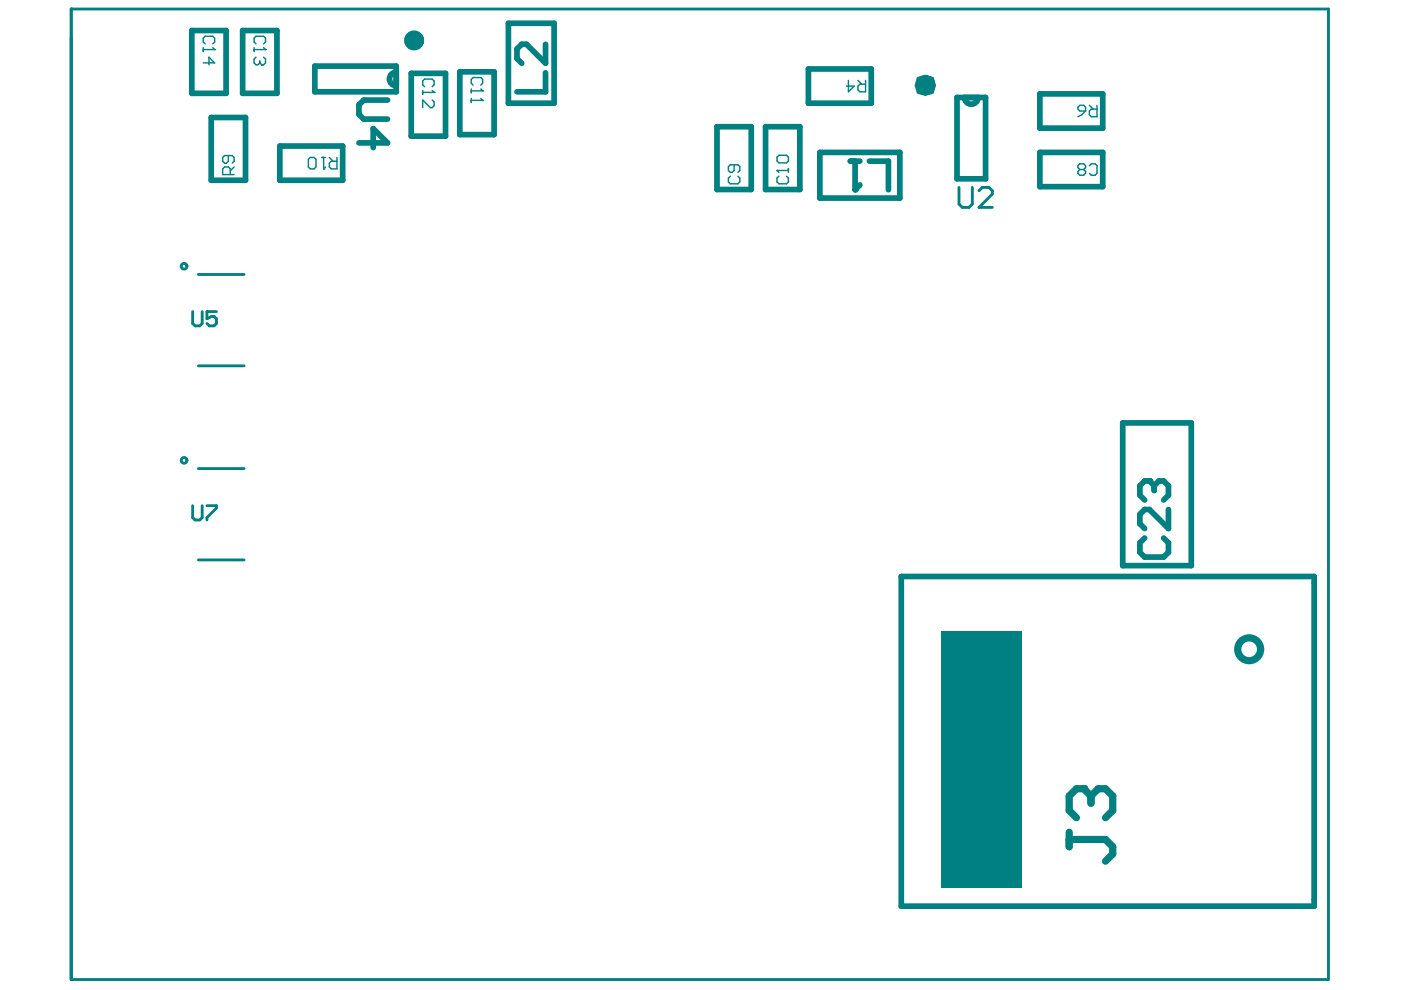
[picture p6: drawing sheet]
<svg xmlns="http://www.w3.org/2000/svg" width="297mm" height="210mm" viewBox="0 0 297 210" stroke-linecap="round" stroke-linejoin="round" font-family="sans-serif">
<g fill="none" stroke="#008080" stroke-width="1.2">
<path d="M40.7 6.5h7.2v13.3h-7.2zM51.4 6.5h7.3v13.3h-7.3zM66.7 14h17.3v5.5h-17.3zM87.2 15.6h7.3v13.3h-7.3zM97.5 15.2h7.3v13.3h-7.3zM107.8 4.9h9.7v17h-9.7zM171.4 14.6h13.3v7.3h-13.3zM220.5 19.9h13.3v7.3h-13.3zM44.8 24.9h7.3v13.3h-7.3zM59.3 31h13.4v7.2h-13.4zM152 26.9h7.3v13.3h-7.3zM162.3 26.9h7.3v13.3h-7.3z"/>
<path d="M173.8 32.3h17v9.7h-17zM202.9 20.7h6.1v17.2h-6.1zM220.5 32.3h13.3v7.3h-13.3zM238 89.7h14.6v30.2h-14.6zM191.1 122.2h87.5v69.9h-87.5z"/>
</g>
<path d="M42.1 58.2h9.7M42.1 77.6h9.7M42.1 99.4h9.7M42.1 118.7h9.7" fill="none" stroke="#008080" stroke-width=".6"/>
<path d="M199.6 133.9h16.9v54.4h-16.9z" fill-rule="evenodd" fill="#008080"/>
<g fill="none" stroke="#008080" stroke-width=".3">
<path d="M179.9 17v2.5l1.2-1.2h-1.6M181.9 17l.8 .9M183.5 17v2.5h-1.2l-.4-.4v-.8l.4-.4h1.2M164.7 36.1h2.5M165.1 37.4l-.4 .4v.8l.4 .4h1.7l.4-.4v-.8l-.4-.4M167.2 35.7v.9M228.5 22.7l.5-.4h.8l.4 .4v.8h-1.2l-.5-.4zM229 35.9l-.5 .4v.5l.5 .4h.8l.4-.4v-.5l-.4-.4M229 35.9l-.5-.4v-.4l.5-.4h.8l.4 .4v.4l-.4 .4M229 35.9h.8M230.2 23.5l-.8 .8-.9 .4M231 35.1l.4-.4h.8l.4 .4v1.7l-.4 .4h-.8l-.4-.4"/>
<path d="M231 22.3l.8 .8M232.6 22.3v2.4h-1.2l-.4-.4v-.8l.4-.4h1.2"/>
</g>
<circle cx="164.7" cy="36.1" r=".15" fill="#008080"/>
<path d="M68.2 33.4h.8M68.6 33.4v2.4M69.8 33.4l.8 .8M71.4 33.4v2.4h-1.2l-.4-.4v-.8l.4-.4h1.2M154.8 37.4l-.4 .4v.8l.4 .4h1.7l.4-.4v-.8l-.4-.4M155.6 34.9v1.2l-.4 .5h-.4l-.4-.5v-.8l.4-.4h1.7l.4 .4v.8l-.4 .5M164.7 36.1l.4 .5M164.7 33.3l.4-.4h1.7l.4 .4v.8l-.4 .4h-1.7l-.4-.4z" fill="none" stroke="#008080" stroke-width=".3"/>
<circle cx="68.6" cy="35.8" r=".15" fill="#008080"/>
<path d="M53.9 10.1v.8M53.9 10.5h2.4M54.3 9.3l-.4-.4v-.8l.4-.4h1.6l.4 .4v.8l-.4 .4M65.4 33.8l.4-.4h.8l.4 .4v1.6l-.4 .4h-.8l-.4-.4zM69 35.4l-.4 .4" fill="none" stroke="#008080" stroke-width=".3"/>
<circle cx="56.3" cy="10.5" r=".15" fill="#008080"/>
<path d="M55.9 10.1l.4 .4M55.9 12.1l.4 .4v.8l-.4 .4h-.4" fill="none" stroke="#008080" stroke-width=".3"/>
<circle cx="55.5" cy="13.7" r=".15" fill="#008080"/>
<path d="M43.1 10.1v.8M43.1 10.5h2.4M43.5 9.3l-.4-.4v-.8l.4-.4h1.6l.4 .4v.8l-.4 .4M54.3 12.1l-.4 .4v.8l.4 .4h.4l.4-.4M55.1 13.3l.4 .4M55.1 12.9v.4M48.4 33v1.2l-.4 .4h-.4l-.4-.4v-.8l.4-.4h1.6l.4 .4v.8l-.4 .4M48.8 37v-1.2l-.4-.4h-.8l-.4 .4v1.2h2.4M49.6 35.4l-.8 .8" fill="none" stroke="#008080" stroke-width=".3"/>
<circle cx="45.5" cy="10.5" r=".15" fill="#008080"/>
<path d="M43.1 13.3h2.4l-1.2-1.2v1.6M45.1 10.1l.4 .4" fill="none" stroke="#008080" stroke-width=".3"/>
<path d="M242.7 114.1l-1 1v2l1 1h4l1-1v-2l-1-1M243.7 102h-1l-1 1v2l1 1M247.7 108v4.1l-4-4.1h-1l-1 1v2.1l1 1" fill="none" stroke="#008080" stroke-width="1.2"/>
<circle cx="243.7" cy="102" r=".6" fill="#008080"/>
<path d="M243.7 102l1 1M244.7 103v1M244.7 103l1-1h1l1 1v2l-1 1" fill="none" stroke="#008080" stroke-width="1.2"/>
<path d="M203.3 39.7v3.6l.7 .7h1.4l.8-.7v-3.6M207.6 40.4l.7-.7h1.4l.7 .7v.8l-2.8 2.8h2.8" fill="none" stroke="#008080" stroke-width=".6"/>
<path d="M89.6 19.2v.8M89.6 19.6h2.4M90 18.4l-.4-.4v-.8l.4-.4h1.6l.4 .4v.8l-.4 .4" fill="none" stroke="#008080" stroke-width=".3"/>
<circle cx="92" cy="19.6" r=".15" fill="#008080"/>
<path d="M91.6 19.2l.4 .4M99.9 18.9v.8M99.9 19.3h2.4M100.3 18.1l-.4-.5v-.8l.4-.4h1.6l.4 .4v.8l-.4 .5M91.6 21.2l.4 .4v.8l-.4 .4h-.4l-1.6-1.6v1.6" fill="none" stroke="#008080" stroke-width=".3"/>
<path d="M40.8 107.2v2.5l.6 .5h1l.5-.5v-2.5M43.9 107.2h2v.5l-2 2v.5" fill="none" stroke="#008080" stroke-width=".6"/>
<path d="M115.7 15.4v4.1h-6.1M115.7 9.4v4l-4.1-4h-1l-1 1v2l1 1" fill="none" stroke="#008080" stroke-width="1.2"/>
<circle cx="102.3" cy="19.3" r=".15" fill="#008080"/>
<path d="M101.9 18.9l.4 .4M99.9 20.9v.8M99.9 21.3h2.4" fill="none" stroke="#008080" stroke-width=".3"/>
<circle cx="102.3" cy="21.3" r=".15" fill="#008080"/>
<path d="M101.9 20.9l.4 .4" fill="none" stroke="#008080" stroke-width=".3"/>
<path d="M76.1 30.3h6.1l-3.1-3v4M82.2 21.2h-5.1l-1 1v2l1 1.1h5.1" fill="none" stroke="#008080" stroke-width="1.2"/>
<path d="M40.8 66.1v2.5l.6 .5h1l.5-.5v-2.5M45.9 66.1h-2v1.5l1-.5h.5l.5 .5v1l-.5 .5h-1l-.5-.5" fill="none" stroke="#008080" stroke-width=".6"/>
<path d="M226.7 176.5v3M226.7 178h7.7l1.5 1.5v1.6l-1.5 1.5M229.8 167.2h-1.6l-1.5 1.6v3l1.5 1.6" fill="none" stroke="#008080" stroke-width="1.5"/>
<circle cx="229.8" cy="167.2" r=".77" fill="#008080"/>
<path d="M229.8 167.2l1.5 1.6M231.3 168.8v1.5M231.3 168.8l1.5-1.6h1.6l1.5 1.6v3l-1.5 1.6" fill="none" stroke="#008080" stroke-width="1.5"/>
<path d="M180.3 34.2h2M181.3 34.2v6M184.3 34.2h4.1v6" fill="none" stroke="#008080" stroke-width="1.2"/>
<circle cx="181.3" cy="40.2" r=".6" fill="#008080"/>
<path d="M84 15.3a1.44 1.44 0 0 0-1.4 1.4 1.44 1.44 0 0 0 1.4 1.5M182.3 39.2l-1 1M204.5 20.7a1.44 1.44 0 0 0 1.4 1.4 1.44 1.44 0 0 0 1.5-1.4" fill="none" stroke="#008080" stroke-width="1.2"/>
<g fill="none" stroke="#008080" stroke-width=".6">
<circle cx="39" cy="56.5" r=".61"/>
<circle cx="39" cy="97.6" r=".61"/>
</g>
<circle cx="196.2" cy="18.1" r=".06" fill="none" stroke="#008080" stroke-width="4.2"/>
<circle cx="87.8" cy="8.6" r=".61" fill="none" stroke="#008080" stroke-width="3"/>
<circle cx="264.8" cy="137.7" r="2.42" fill="none" stroke="#008080" stroke-width="1.5"/>
<circle cx="15.1" cy="1.9" r=".3" fill="#008080"/>
<path d="M15.1 1.9h266.6v205.8h-266.6z" fill="none" stroke="#008080" stroke-width=".6"/>
</svg>
